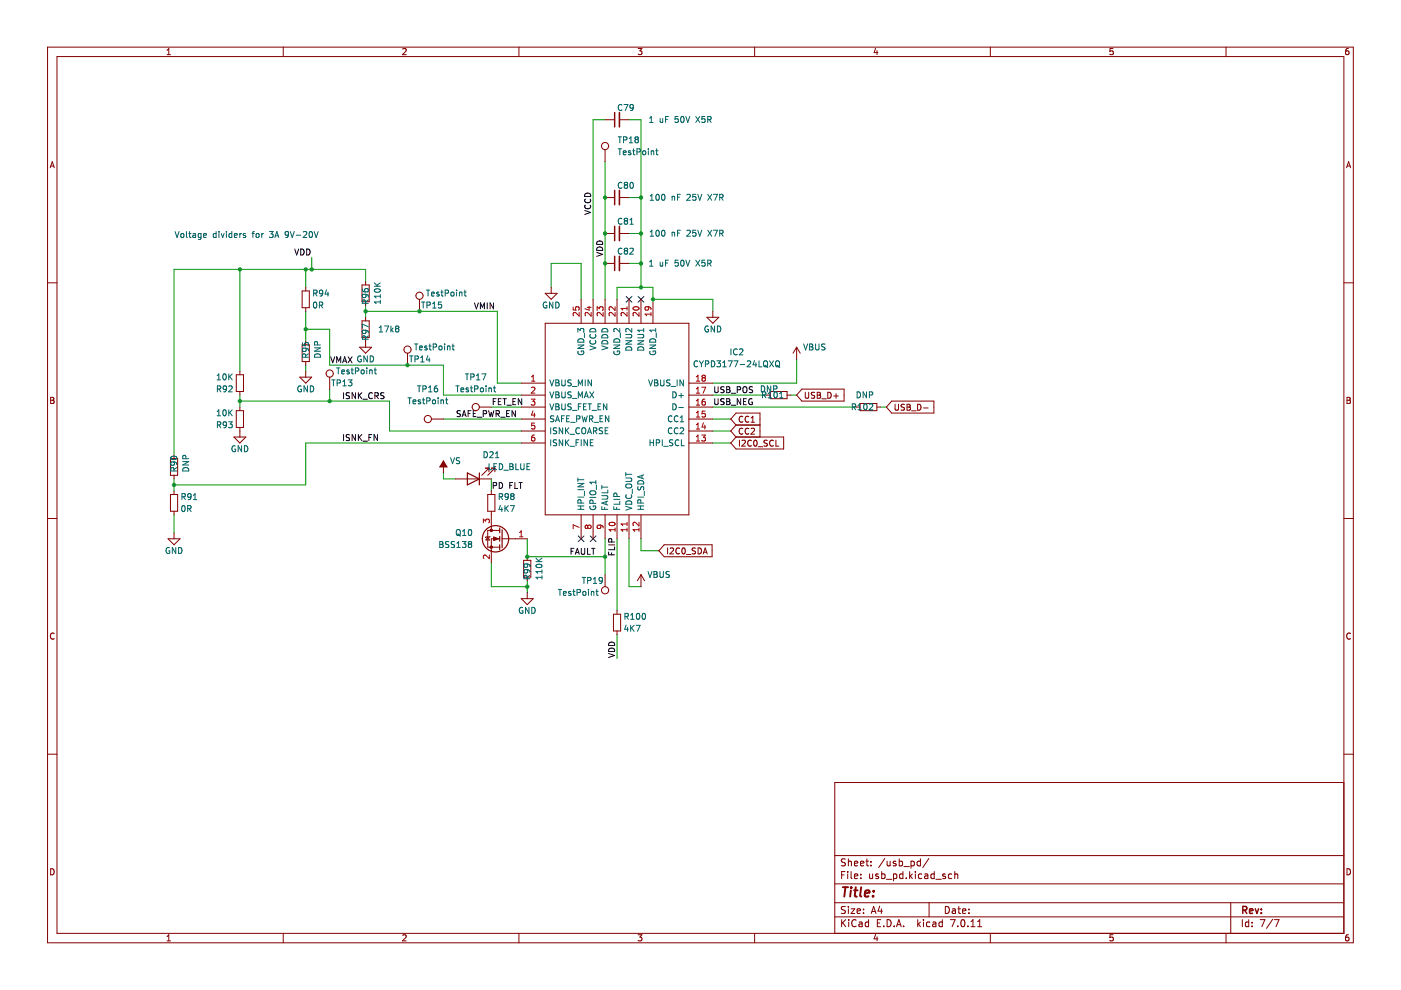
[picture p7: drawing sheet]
<svg xmlns="http://www.w3.org/2000/svg" width="297mm" height="210mm" viewBox="0 0 297 210" stroke-linecap="round" stroke-linejoin="round" font-family="sans-serif">
<g fill="none" stroke="#840000" stroke-width=".21">
<path d="M10.1 10h276.8v189.9h-276.8zM12.1 12h272.8v185.9h-272.8zM35.4 11.6h.8M35.4 10.7l.4-.4v1.3M60.1 10v2M85.4 10.4l.5-.1 .2 .4-.8 .9h.8M110 10v2M135.3 10.3h.8l-.4 .5 .3 .1v.6l-.1 .1-.6-.1M160 10v2M185.6 10.2l-.3 1h.8M185.9 10.7v.9M210 10v2"/>
<path d="M236 10.3h-.6l-.1 .6 .6-.1 .1 .7-.2 .1-.5-.1M259.9 10v2M285.9 10.3h-.4l-.2 .3v.7l.2 .3 .5-.1-.1-.7h-.4l-.2 .2M10.6 35.6l.5-1.3 .4 1.3M10.8 35.2h.6M128.3 31.7v2.6M128.3 25.4h2M131.3 25.4h2.1M285.5 35.6l.4-1.3 .5 1.3M285.6 35.2h.6M10.1 60h2M128.3 41.9h2"/>
<path d="M128.3 49.5h2M128.3 55.8h2M131.3 41.9h2.1M131.3 49.5h2.1M131.3 55.8h2.1M284.9 60h2M50.1 79.5h1.5v3.5h-1.5zM50.9 78.7v.8M63.6 80h2.5l-1.3 1.2zM64.1 61.7h1.5v3.5h-1.5zM64.1 73.1h1.5v3.6h-1.5zM64.8 60.9v.8"/>
<path d="M64.8 65.2v.8M64.8 72.3v.8M64.8 76.7v.7M64.8 78.7v1.3M115.6 68.5h30.5v40.7h-30.5zM115.6 62.2h2.5l-1.2 1.3zM116.9 60.9v1.3M123.2 63.5v5M125.7 63.5v5M128.3 63.5v5M130.8 63.5v5M133.4 63.5v5"/>
<path d="M135.9 63.5v5M138.4 63.5v5M149.9 67.3h2.5l-1.3 1.2zM151.1 66v1.3M168.9 73.6l-.8 1.3M168.9 73.6v2.6M168.9 73.6l.8 1.3M10.7 84.2h.5l.2 .3-.2 .4 .2 .1 .1 .3-.3 .2h-.5zM10.7 84.9h.5M36.1 97.2h1.6v3.6h-1.6zM36.9 96.5v.7M49.6 92.7h2.5l-1.2 1.2z"/>
<path d="M50.1 87.1h1.5v3.5h-1.5zM50.9 83v.8M50.9 86.3v.8M50.9 90.6v2.1M110.5 86.3h5.1M110.5 83.8h5.1M110.5 81.2h5.1M110.5 93.9h5.1M110.5 91.4h5.1M110.5 88.8h5.1M146.1 86.3h5M146.1 83.8h5"/>
<path d="M146.1 81.2h5M146.1 93.9h5M146.1 91.4h5M146.1 88.8h5M156.1 92.7h10v2.5h-10l-1.2-1.3zM156.1 90.1l-1.2 1.3 1.2 1.3M156.1 90.1l-1.2-1.3 1.2-1.2h5v5.1M156.1 90.1h5M156.8 93.3v1.3M157.3 93.4l.5-.1 .2 .4-.7 .9h.7M157.5 90.9a.56 .56 0 0 0-.8 .5 .56 .56 0 0 0 .8 .5M157.5 88.4a.56 .56 0 0 0-.8 .5 .56 .56 0 0 0 .8 .5"/>
<path d="M158.8 90.9a.56 .56 0 0 0-.8 .5 .56 .56 0 0 0 .8 .5M158.8 88.4a.56 .56 0 0 0-.8 .5 .56 .56 0 0 0 .8 .5M159.2 90.9l.5-.1 .3 .4-.8 .9h.8M159.2 89.5h.8M159.2 88.6l.4-.3v1.2M159.3 93.4a.56 .56 0 0 0-.8 .6 .56 .56 0 0 0 .8 .5M159.9 93.4l.2-.1a.68 .68 0 0 1 .4 .7 .68 .68 0 0 1-.4 .6l-.3-.5zM160.8 94.7h.9M162.6 83.8h.7M162.7 93.4h-.7v.4l.6 .3 .1 .3-.2 .2-.5-.1M163.3 83h3.6v1.5h-3.6zM164 93.4a.56 .56 0 0 0-.8 .6 .56 .56 0 0 0 .8 .5"/>
<path d="M164.5 93.3v1.3h.6M166.9 83.8h.7M170 82.5h9v2.5h-9l-1.1-1.2zM170.7 83.2v1l.3 .2h.3l.2-.2v-1M172.7 83.2l-.6 .1v.4l.5 .2 .1 .3-.2 .2h-.5M173.3 83.2h.4l.2 .2-.2 .4 .2 .1 .1 .3-.2 .2h-.5zM173.3 83.8h.4M174.2 84.6h1M175.5 83.2a.64 .64 0 0 1 .7 .6 .64 .64 0 0 1-.7 .6zM176.8 84h.9M177.3 83.5v.9M181.6 86.3h.8"/>
<path d="M182.4 85.5h3.5v1.6h-3.5zM185.9 86.3h.8M189.1 85h8.9v2.6h-8.9l-1.2-1.3zM189.8 85.7v1l.2 .3 .4-.1 .1-.2v-1M191.8 85.8h-.7v.4l.5 .2 .2 .3-.3 .3-.5-.1M192.3 85.7h.4l.3 .3-.3 .3 .3 .1v.3l-.2 .3h-.5zM192.3 86.3h.4M193.3 87.1h.9M194.5 85.7a.64 .64 0 0 1 .8 .6 .64 .64 0 0 1-.8 .7zM195.8 86.5h1M285.6 84.2h.4l.3 .3-.3 .4 .3 .1v.3l-.2 .2h-.5zM285.6 84.9h.4"/>
<path d="M10.1 109.9h2M35.6 114.2h2.6l-1.3 1.3zM36.1 104.8h1.6v3.6h-1.6zM36.9 100.8v.7M36.9 104.1v.7M36.9 108.4v.8M36.9 113v1.2M103.4 104.8h1.5v3.6h-1.5zM104.2 104.1v.7M104.2 108.4v.8M104.2 111.7v.8M105.9 114.2h-1.7v2.6"/>
<path d="M105.9 112.5h-2.5v3.5h2.5M106.5 114.2h2.7M111 118.8h1.5v3.6h-1.5zM111.8 118v.8M123.2 109.2v5M125.7 109.2v5M128.3 109.2v5M130.8 109.2v5M133.4 109.2v5M135.9 109.2v5M140.8 115.5h10.2v2.5h-10.2l-1.1-1.2zM141.5 116.2v1.2"/>
<path d="M142.1 116.3l.5-.1 .2 .3-.8 .9h.8M144.1 116.3a.56 .56 0 0 0-.8 .5 .56 .56 0 0 0 .8 .5M144.7 116.3l.2-.1a.68 .68 0 0 1 .4 .6 .68 .68 0 0 1-.4 .6l-.3-.4zM145.5 117.6h1M147.5 116.2l-.7 .1v.4l.5 .2 .2 .3-.3 .2h-.5M148 116.2a.64 .64 0 0 1 .7 .6 .64 .64 0 0 1-.7 .6zM149.1 117.4l.4-1.2 .4 1.2M149.2 117.1h.6M284.9 109.9h2M11.5 134.3a.58 .58 0 0 0-.8 .6 .58 .58 0 0 0 .8 .5M110.5 126.9h2.6l-1.3 1.3zM111.8 122.4v.7"/>
<path d="M111.8 125.7v1.2M128.3 121.9v2.5M130.1 130.2h1.5v3.6h-1.5zM130.8 129.5v.7M130.8 133.8v.7M135.9 121.9v2.5M135.9 121.9l-.8 1.2M135.9 121.9l.8 1.2M286.3 134.3a.58 .58 0 0 0-.8 .6 .58 .58 0 0 0 .8 .5M10.1 159.9h2M284.9 159.9h2M284.9 165.9h-107.9v32"/>
<path d="M10.7 184.2a.66 .66 0 0 1 .8 .6 .66 .66 0 0 1-.8 .7zM35.4 198.6l.4-.4v1.3M35.4 199.5h.8M60.1 197.9v2M85.4 198.3l.5-.1 .2 .4-.8 .9h.8M110 197.9v2M135.3 198.2h.8l-.4 .5 .3 .1v.6l-.1 .1-.6-.1M160 197.9v2M177 194.4h107.9M177 191.4h107.9M177 187.4h107.9M177 181.4h107.9"/>
<path d="M178.4 195v1.5M178.4 185.5h.5M178.7 195.6l.6 .9M179.2 184.8h-.8v1.5M179.2 192.3l-.5-.1-.3 .1v.5l.7 .2 .1 .4-.3 .3-.5-.1M179.2 182.2l-.5-.1-.3 .1v.5l.7 .2 .1 .4-.3 .3-.5-.1M179.3 195l-.9 .8M179.7 184.8v.1M179.7 185.3v1M179.9 182.1v1.5M179.9 192.2v.1M179.9 192.7v1"/>
<path d="M179.9 182.7l.2-.1 .3 .1 .1 .9M179.9 195v.1M179.9 195.5v1M180.4 192.7h.8l-.8 1h.8M180.4 184.8v1.3l.3 .2M181.2 185.8l.7-.2-.1-.2-.4-.1-.2 .2v.7h.6M181.2 183.1l.7-.2-.1-.2-.4-.1-.2 .2v.7h.6M181.5 195.1a.71 .71 0 0 0-1 .5 .71 .71 0 0 0 .7 .9l.3-.2M181.7 193.2l.7-.2v-.2l-.5-.1-.2 .2 .1 .7h.6M182.2 195.6h.5l.1 .9M182.4 183.1l.8-.2-.1-.2-.4-.1-.3 .2 .1 .7h.6M182.5 186.1v.2"/>
<path d="M182.5 185.4v.1M182.8 195.8l-.5 .1-.2 .2 .2 .4 .5-.1M183.1 193.5v.2M183.1 192.8v.1M183.6 182.6h.6M183.8 182.1v1.3l.4 .2M184.2 195.6l-.5-.1-.3 .3 .2 .6h.6M184.2 195v1.5M184.4 185.3v.9l.4 .1 .2-.2M184.7 183.4v.2M184.7 182.7v.1M184.7 193.7l.5-1.5 .5 1.5"/>
<path d="M184.9 193.3h.7M185 185.3v1M185.6 198.1l-.3 1h.8M185.9 198.6v.9M186 195.7h.5M186.2 185.4l-.3-.1-.2 .2v.2l.5 .2v.3h-.5M186.5 192.1l-.3 1.1h.9M186.7 195h-.7v1.5h.7M186.9 192.7v1M186.9 185.4l.5-.1 .3 .3-.2 .6h-.6M186.9 184.8v1.5M187.4 196.3v.2"/>
<path d="M187.6 182l-1.3 1.9M187.9 186.4h1.2M188.1 195a.76 .76 0 0 1 .8 .7 .76 .76 0 0 1-.8 .8zM188.1 182.6l.1 .9 .3 .1 .2-.2M188.7 182.6v1M189.4 185.4l.5-.1 .3 .3-.2 .6h-.6M189.4 185.3v1.5M189.6 196.3v.2M189.9 182.7l-.3-.1-.2 .2v.2l.5 .2v.3h-.5M190.1 196.5l.5-1.5 .5 1.5M190.2 196.1h.7M190.7 182.7l.4-.1 .3 .3-.2 .6h-.5"/>
<path d="M190.7 182.1v1.5M191.4 185.4l-.4-.1-.3 .3 .2 .6h.5M191.4 184.8v1.5M191.6 196.3v.2M191.7 183.7h1.1M192.2 186.1v.2M192.9 184.8v1.5M193 185.7l.4 .6M193.2 182.7l.4-.1 .3 .3-.2 .6h-.5M193.2 182.6v1.5M193.4 185.3l-.5 .6M194.1 184.8v.1"/>
<path d="M194.1 185.3v1M194.6 195v1.5M194.7 195.9l.5 .6M195.2 182.7l-.5-.1-.3 .3 .2 .6h.6M195.2 182.1v1.5M195.2 195.5l-.6 .6M195.4 185.4l-.4-.1-.3 .3 .2 .6h.5M195.8 195v.1M195.8 195.5v1M196.1 185.4h.5l.1 .9M196.7 185.6l-.5 .1-.2 .2 .2 .4 .5-.1M196.9 182l-1.3 1.9"/>
<path d="M197 191.4v3M197.1 195.6l-.4-.1-.3 .3 .2 .6h.5M197.8 195.6h.6v.9M198.1 185.4l-.5-.1-.2 .3 .1 .6h.6M198.1 184.8v1.5M198.4 186.4h1.2M198.4 195.8l-.5 .1-.2 .2 .2 .4 .5-.1M199.8 195.6l-.4-.1-.3 .3 .1 .6h.6M199.8 195v1.5M200.4 185.4l-.3-.1-.2 .2v.2l.5 .2v.3h-.5M200.4 192.2a.76 .76 0 0 1 .9 .7 .76 .76 0 0 1-.9 .8zM201.5 195h1l-.6 1.5"/>
<path d="M201.8 185.4l-.4-.1-.3 .3 .1 .6h.6M201.9 192.8h.6l.1 .9M202.4 185.4l.2-.1 .4 .1 .1 .9M202.4 184.8v1.5M202.6 193l-.5 .1-.2 .2 .2 .4 .5-.1M203.1 192.7h.5M203.1 196.3v.2M203.3 192.2v1.3l.3 .2M203.9 195.1l.2-.1a.8 .8 0 0 1 .5 .7 .8 .8 0 0 1-.5 .8l-.4-.6zM204.1 193.2l.7-.2-.1-.2-.4-.1-.2 .2v.7h.6M205.2 196.3v.2M205.4 193.5v.2"/>
<path d="M205.4 192.8v.1M205.9 196.5h.8M205.9 195.4l.4-.4v1.5M207.3 196.5h.8M207.3 195.4l.4-.4v1.5M210 197.9v2M236 198.2h-.6l-.1 .6 .6-.1 .1 .7-.2 .1-.5-.1M259.9 197.9v2M260.9 191.4v6.5M263.4 195v1.5M264.8 195.6l-.5-.1-.3 .3 .2 .6h.6M264.8 195v1.5"/>
<path d="M265.5 196.3v.2M265.5 195.6v.1M267.2 195h1l-.7 1.5M269.8 194.9l-1.3 1.9M270.2 195h1l-.7 1.5M285.6 184.2a.66 .66 0 0 1 .7 .6 .66 .66 0 0 1-.7 .7zM285.9 198.2l-.4 .1-.2 .2v.7l.2 .3 .5-.1-.1-.7h-.4l-.2 .2"/>
<circle cx="128.3" cy="31" r=".76"/>
<circle cx="128.3" cy="125.2" r=".76"/>
</g>
<path d="M130.3 23.9v3M130.3 40.4v3M130.3 48v3M130.3 54.3v3.1M263.5 193l.7-.1 .2-.2-.1-.4-.8-.1v1.5M263.9 193l.5 .7M264.9 193.2l.7-.2v-.3h-.5l-.2 .2 .1 .7h.6M266.1 192.7l.4 1 .4-1M267.4 193.5v.2M267.4 192.7v.2" fill="none" stroke="#840000" stroke-width=".3"/>
<path d="M178.7 188.1h1.1M179.3 188.1l-.3 2M180.4 188.8l-.2 1.3M180.5 188.1v.2M181.1 188.8h.7M181.4 188.1l-.2 1.7 .1 .2 .4 .1M182.6 188.1l-.2 1.7 .2 .3M183.4 189.4l.9-.2v-.3h-.8l-.2 .9 .3 .3 .6-.1M185.1 189.9v.2M185.2 188.9v.2" fill="none" stroke="#840000" stroke-width=".4"/>
<path d="M132.8 62.9l1.2 1.2M134 62.9l-1.2 1.2M135.3 62.9l1.2 1.2M136.5 62.9l-1.2 1.2M122.6 113.6l1.2 1.2M123.8 113.6l-1.2 1.2M125.1 113.6l1.3 1.2M126.4 113.6l-1.3 1.2" fill="none" stroke="#000084" stroke-width=".21"/>
<g fill="none" stroke="#009600" stroke-width=".21">
<path d="M128.3 34.3v29.2M128.3 25.4h-2.6v38.1M133.4 25.4h2.5v35.5M50.9 57.1v21.6M64.8 57.1v3.8M66.1 54.6v2.5M77.5 59.7v-2.6h-40.6v39.4M133.4 55.8h2.5M133.4 49.5h2.5M133.4 41.9h2.5M64.8 69.8h5.1v7.6h24.1v6.4h16.5M64.8 66v6.3"/>
<path d="M64.8 77.4v1.3M77.5 66h27.9v15.2h5.1M77.5 64.7v2.6M116.9 60.9v-5.1h6.3v7.7M130.8 63.5v-2.6h7.6v2.6h12.7v2.5M168.9 76.2v5h-17.8M50.9 85h31.7v6.4h27.9M50.9 83.8v2.5M69.9 82.5v2.5M94 88.8h16.5M104.2 86.3h6.3M110.5 93.9h-45.7v8.9h-27.9"/>
<path d="M151.1 83.8h11.5M151.1 86.3h30.5M151.1 93.9h3.8M151.1 91.4h3.8M151.1 88.8h3.8M167.6 83.8h1.3M186.7 86.3h1.2M36.9 101.5v2.6M36.9 109.2v3.8M94 100.3v1.2h2.6M104.2 101.5v2.6M104.2 119.3v5.1h7.6"/>
<path d="M111.8 114.2v3.8h16.5M128.3 114.2v7.7M130.8 114.2v15.3M133.4 114.2v10.2h2.5M135.9 114.2v2.6h3.8M111.8 123.1v2.6M130.8 134.5v5.1"/>
</g>
<g fill="none" stroke="#0000c2" stroke-width=".21">
<path d="M37.1 49.1l.4 1.3 .5-1.3M38.4 49.6l.4-.1 .2 .3v.3l-.2 .3-.5-.3zM39.5 49.1v1.1l.2 .2M40 49.5h.5M40.2 49.1v1.1l.3 .2M40.9 49.6h.5l.1 .8M41.5 49.8l-.6 .3 .1 .3 .5-.1M42.6 49.6l-.3-.1-.3 .3 .1 .5h.5M42.6 49.5v1l-.2 .3-.3-.1M43.2 49.9l.6-.1-.1-.2-.4-.1-.1 .2v.6h.5M45.8 49.6l-.3-.1-.3 .3 .1 .5h.5M45.8 49.1v1.3"/>
<path d="M46.4 49.1v.1M46.4 49.5v.9M46.9 49.5l.3 .9 .3-.9M48 49.1v.1M48 49.5v.9M49.1 49.6l-.3-.1-.3 .3 .2 .5h.4M49.1 49.1v1.3M49.7 49.9l.6-.1-.1-.2-.3-.1-.2 .2 .1 .6h.4M50.8 49.5v.9M51.2 49.5l-.4 .3M52 49.6l-.3-.1-.1 .2v.2l.4 .1v.3h-.4M53.4 49.5h.5"/>
<path d="M53.9 49.1l-.3 .2v1.1M54.3 49.6l.2-.1 .4 .1-.1 .7-.5-.1zM55.5 49.5v.9M55.9 49.5l-.4 .3M57.1 49.1h.8l-.4 .5 .3 .1v.5l-.1 .2-.6-.2M58.3 50.4l.4-1.3 .4 1.3M58.4 50h.6M61.2 49.6l-.3 .3-.3-.1-.1-.6 .4-.1 .3 .2-.1 .8-.2 .2-.3 .1M61.5 49.1l.5 1.3 .4-1.3M62.8 49.9h1M64.3 49.2l.5-.1 .2 .4-.7 .9h.7M65.6 49.2l.2-.1a.68 .68 0 0 1 .5 .6 .68 .68 0 0 1-.5 .7l-.3-.5z"/>
<path d="M66.6 49.1l.4 1.3 .5-1.3"/>
</g>
<g fill="none" stroke="#0f0f0f" stroke-width=".21">
<path d="M62.5 52.8l.4 1.3 .4-1.3M63.8 52.8a.64 .64 0 0 1 .7 .6 .64 .64 0 0 1-.7 .7zM65 52.8a.64 .64 0 0 1 .8 .6 .64 .64 0 0 1-.8 .7zM124 44.6l1.2 .5-1.2 .4M124 41.2a.68 .68 0 0 1 .8-.2 .68 .68 0 0 1 .4 .7h-1.2zM124.1 43.5a.56 .56 0 0 0 .5 .8 .56 .56 0 0 0 .5-.8M124.1 42.2a.56 .56 0 0 0 .5 .8 .56 .56 0 0 0 .5-.8M126.5 53.5l1.3 .4-1.3 .5M126.6 52.6a.68 .68 0 0 1 .7-.2 .68 .68 0 0 1 .5 .7h-1.3zM126.6 51.3a.68 .68 0 0 1 .7-.2 .68 .68 0 0 1 .5 .7h-1.3zM70.1 75.6l.4 1.3 .5-1.3M71.4 76.9v-1.3l.4 1 .4-1v1.3"/>
<path d="M72.7 76.9l.4-1.3 .4 1.3M72.8 76.6h.6M73.8 75.6l.9 1.3M74.7 75.6l-.9 1.3M100.6 64.2l.4 1.3 .4-1.3M101.9 65.5v-1.3l.4 .9 .4-.9v1.3M103.3 64.2v1.3M104.6 64.2v1.3l-.7-1.3v1.3M72.8 83.3v1.2M72.8 92.1v1.3M74.1 83.3l-.7 .1v.3l.6 .3 .1 .3-.2 .2h-.5M74.1 92.2l-.7 .1v.3l.6 .3 .1 .3-.2 .2h-.5"/>
<path d="M75.4 83.3v1.2l-.7-1.2v1.2M75.4 92.1v1.3l-.7-1.3v1.3M76 83.3v1.2M76 92.1v1.3M76.2 92.7l.5 .7M76.2 83.8l.5 .7M76.7 92.1l-.7 .8M76.7 83.3l-.7 .7M76.9 93.5h1M76.9 84.7h1M78.2 92.7h.4M78.8 92.1h-.6v1.3"/>
<path d="M78.9 83.4a.56 .56 0 0 0-.7 .5 .56 .56 0 0 0 .7 .5M79.5 83.9h.6l.1-.5-.7-.1v1.2M79.8 83.9l.4 .6M80 92.1v1.3l-.7-1.3v1.3M81.4 83.3l-.6 .1v.3l.5 .3 .1 .3-.2 .2h-.5M97.6 87.1l-.6 .1v.4l.5 .2 .1 .3-.2 .2h-.5M98 88.3l.4-1.2 .4 1.2M98.1 88h.6M99.3 87.7h.4M99.9 87.1h-.6v1.2M100.3 87.7h.5M100.9 87.1h-.6v1.2h.6"/>
<path d="M101.2 88.5h1M102.5 87.7h.6v-.5l-.6-.1v1.2M103.6 87.1l.3 1.2 .2-.9 .3 .9 .3-1.2M104.6 85.1h.4M105.2 87.7h.6v-.5l-.6-.1v1.2M105.2 84.5h-.6v1.3M105.5 87.7l.4 .6M105.7 85.1h.4M106.1 88.5h1M106.3 84.5h-.6v1.3h.6M106.6 84.5h.8M107 84.5v1.3"/>
<path d="M107.4 87.7h.4M107.5 85.9h.9M108 87.1h-.6v1.2h.6M108.7 85.1h.5M109.3 87.1v1.2l-.7-1.2v1.2M109.3 84.5h-.6v1.3h.6M110.6 84.5v1.3l-.7-1.3v1.3M151.5 82v1l.3 .3 .3-.1 .2-.2v-1M151.5 84.5v1.1l.3 .2 .3-.1 .2-.1v-1.1M153.5 82.1h-.6v.4l.5 .2 .1 .3-.2 .3-.5-.1M153.5 84.6l-.6 .1v.3l.5 .3 .1 .3-.2 .2-.5-.1M154.1 82h.4l.2 .2-.2 .4 .2 .1 .1 .3-.2 .3h-.5z"/>
<path d="M154.1 84.5h.4l.2 .3-.2 .3 .2 .2 .1 .3-.2 .2h-.5zM154.1 82.6h.4M154.1 85.1h.4M155 83.4h1M155 85.9h1M156.3 82.7l.6-.1 .1-.5-.7-.1v1.3M157 84.5v1.3l-.7-1.3v1.3M157.6 85.1h.5M157.7 82.1l.1-.1a.43 .43 0 0 1 .6 .4v.4a.42 .42 0 0 1-.5 .5 .42 .42 0 0 1-.4-.5zM158.2 84.5h-.6v1.3h.6M159.5 84.6a.58 .58 0 0 0-.8 .6 .58 .58 0 0 0 .8 .5v-.4h-.2M159.6 82.1h-.7v.4l.6 .2 .1 .3-.3 .3-.5-.1"/>
<path d="M104.6 103l.6-.1v-.5l-.6-.1v1.3M105.8 102.3a.64 .64 0 0 1 .8 .6 .64 .64 0 0 1-.8 .7zM108.1 102.9h.4M108.7 102.3h-.6v1.3M109.2 102.3v1.3h.6M110 102.3h.7M110.4 102.3v1.3M121.1 116.9h.4M121.7 116.3h-.6v1.2M122 117.5l.4-1.2 .4 1.2M122.1 117.2h.6M123.2 116.3v1l.3 .2h.4l.1-.2v-1"/>
<path d="M124.6 116.3v1.2h.6M125.4 116.3h.7M125.8 116.3v1.2M129 117v.6h1.3M129 115.5h1.3M129.6 117.2v.4M129.7 114.9l-.1-.6h-.4l-.2 .6h1.3M130.3 115.9v.7h-1.3M129 138.6l1.3 .4-1.3 .4M129.1 136.4a.68 .68 0 0 1 .8-.2 .68 .68 0 0 1 .4 .7h-1.3zM129.1 137.6a.68 .68 0 0 1 .8-.2 .68 .68 0 0 1 .4 .7h-1.3z"/>
</g>
<g fill="none" stroke="#006464" stroke-width=".21">
<path d="M131.1 29h.7M131.1 31.5h.7M131.4 29v1.3M131.4 31.5v1.3M131.9 38.8a.56 .56 0 0 0-.8 .5 .56 .56 0 0 0 .8 .5M131.9 22.3a.56 .56 0 0 0-.8 .5 .56 .56 0 0 0 .8 .5M132.1 32.4l.6-.1v-.3h-.4l-.2 .2 .1 .6h.5M132.2 29.7l.6-.1 .1-.5-.7-.1v1.3M132.3 22.2h.8l-.5 1.2M132.6 39.2l-.3 .2 .1 .4 .2 .1h.3l.2-.2v-.3l-.3-.2M132.6 39.2l-.3-.2 .3-.3h.2l.3 .2-.3 .3M132.6 39.2h.2"/>
<path d="M133.4 30.3h.7M133.4 29.4l.4-.4v1.3M133.7 38.8l.2-.1a.68 .68 0 0 1 .4 .6 .68 .68 0 0 1-.4 .6l-.3-.5zM133.7 32h-.3l-.2 .2 .1 .1 .4 .2v.3h-.5M134.1 32h.5M134.3 22.7l-.3 .2h-.3l-.1-.6 .4-.1 .3 .2-.1 .7-.2 .3h-.3M134.3 31.5v1.1l.3 .2M134.9 29.6l-.3 .2 .1 .4 .2 .1 .3-.1 .1-.2v-.2l-.2-.2M134.9 29.6l-.3-.3 .3-.3h.2l.2 .3-.2 .3M134.9 29.6h.2M135 32.2h.6l.1-.5-.7-.2v1.3M136.4 32h.3l.2 .2v.4l-.2 .2-.4-.2z"/>
<path d="M137.5 31.5v.2M137.5 32v.8M137.7 25.1l.4-.4v1.3M137.7 26h.7M138.1 32v.8M138.1 32.1l.5-.1v.8M139 32h.5M139.2 31.5v1.1l.3 .2M140 25.1v.8l.5-.1M140.5 25.1v.9M141.1 25.3h.4M141.7 24.7h-.6v1.3"/>
<path d="M143.8 24.7h-.6l-.1 .6 .6-.1 .1 .6-.2 .2-.5-.2M144.4 24.8l.2-.1a.68 .68 0 0 1 .5 .6 .68 .68 0 0 1-.5 .7l-.3-.5zM145.4 24.7l.4 1.3 .4-1.3M147.5 24.7l.9 1.3M148.4 24.7l-.9 1.3M149.5 24.7h-.7v.6l.6-.1 .1 .6-.2 .2-.5-.2M150.1 25.4l.6-.1v-.5l-.6-.1v1.3M150.4 25.4l.4 .6M131.9 46.4a.56 .56 0 0 0-.8 .5 .56 .56 0 0 0 .8 .5M131.9 52.7a.56 .56 0 0 0-.8 .6 .56 .56 0 0 0 .8 .5M132.6 53.2l-.3 .2 .1 .4 .2 .1 .3-.1 .2-.2v-.2l-.3-.2M132.6 46.8l-.3-.2 .3-.3h.2l.3 .2-.3 .3"/>
<path d="M132.6 46.8l-.3 .3 .1 .3 .2 .1h.3l.2-.2v-.2l-.3-.3M132.6 53.2l-.3-.3 .3-.3h.2l.3 .3-.3 .3M132.6 46.8h.2M132.6 53.2h.2M133.6 52.7l.4-.1 .3 .4-.8 .9h.8M133.6 47.5h.7M133.6 46.6l.3-.3v1.2M137.7 55.5l.4-.3v1.2M137.7 56.4h.7M137.8 41.6l.4-.4v1.3M137.8 42.5h.8M137.8 49.2l.4-.4v1.3"/>
<path d="M137.8 50.1h.8M139.2 48.9l.2-.1a.68 .68 0 0 1 .4 .6 .68 .68 0 0 1-.4 .7l-.3-.5zM139.2 41.3l.2-.1a.68 .68 0 0 1 .4 .6 .68 .68 0 0 1-.4 .7l-.3-.5zM140 55.6v.8l.5-.1M140.4 48.9l.2-.1a.68 .68 0 0 1 .4 .6 .68 .68 0 0 1-.4 .7l-.3-.5zM140.4 41.3l.2-.1a.68 .68 0 0 1 .4 .6 .68 .68 0 0 1-.4 .7 .84 .84 0 0 1-.2-1.2zM140.5 55.6v.8M141.1 55.8h.4M141.7 55.2h-.6v1.2M142.5 41.6v.9M142.5 49.2v.9M142.5 41.7h.5v.8"/>
<path d="M142.5 49.4l.5-.1v.8M143.6 41.8h.5M143.6 49.4h.5M143.8 55.2h-.6l-.1 .6 .6-.1 .1 .6-.2 .1-.5-.1M144.3 41.2h-.7v1.3M144.3 48.8h-.7v1.3M144.4 55.3l.2-.1a.68 .68 0 0 1 .5 .6 .68 .68 0 0 1-.5 .6l-.3-.5zM145.4 55.2l.4 1.2 .4-1.2M145.6 41.3l.5-.1 .3 .4-.8 .9h.8M145.6 48.9l.5-.1 .3 .4-.8 .9h.8M147.5 48.8h-.6v.6h.6v.6l-.2 .1-.4-.1M147.5 41.2h-.6v.6l.6-.1v.6l-.2 .2-.4-.2"/>
<path d="M147.5 55.2l.9 1.2M147.9 41.2l.5 1.3 .4-1.3M147.9 48.8l.5 1.3 .4-1.3M148.4 55.2l-.9 1.2M149.5 55.2h-.7v.6l.6-.1 .1 .6-.2 .1-.5-.1M150.1 55.8h.6v-.5l-.6-.1v1.2M150.1 41.2l.8 1.3M150.1 48.8l.8 1.3M150.4 55.8l.4 .6M150.9 41.2l-.8 1.3M150.9 48.8l-.8 1.3M151.3 41.2h.8l-.5 1.3"/>
<path d="M151.3 48.8h.8l-.5 1.3M152.6 41.9l.6-.1 .1-.5-.7-.1v1.3M152.6 49.5l.6-.1 .1-.5-.7-.1v1.3M152.9 41.9l.4 .6M152.9 49.5l.4 .6M46 79.6l.4-.3v1.2M47.4 79.4l.1-.1a.68 .68 0 0 1 .5 .6 .68 .68 0 0 1-.5 .6l-.3-.4zM48.5 79.3v1.2M48.7 79.8l.5 .7M49.2 79.3l-.7 .7M64.1 72.7v.6h.6v-.6h.6l.1 .1-.1 .5M64.7 73.8l.2 .3v.3l-.6 .1-.2-.4 .3-.3 .7 .1 .2 .2 .1 .3"/>
<path d="M64.8 75.7l-.1-.6h-.4l-.2 .6h1.3M65.4 75l-.6 .4M66.5 62.2l.6-.1 .1-.5-.7-.1v1.3M66.6 64.2l.1-.2a.68 .68 0 0 1 .5 .7 .68 .68 0 0 1-.5 .6l-.3-.5zM66.7 73.7h1.2l-1.2 .8h1.2M66.7 75.3a.68 .68 0 0 1 .8-.2 .68 .68 0 0 1 .4 .6h-1.2zM66.8 62.2l.4 .6M67.3 73.1v-.6h-.5l-.1 .6h1.2M67.7 64.7l.6-.1 .1-.4-.7-.2v1.3M68 64.7l.4 .6M68.4 62l-.2 .3-.4-.1v-.6l.4-.1 .2 .2v.8l-.2 .2-.4 .1M69.2 61.4l-.3 1h.8"/>
<path d="M69.5 61.9v.9M115.9 64.1a.58 .58 0 0 0-.7 .6 .58 .58 0 0 0 .8 .5v-.4h-.3M117.2 64v1.3l-.7-1.3v1.3M117.8 64a.64 .64 0 0 1 .8 .7 .64 .64 0 0 1-.8 .6zM122.5 73.2h1.3l-1.3 .7h1.3M122.5 70.4v-.8l.5 .5 .1-.4h.6l.1 .2-.1 .5M122.6 74.5a.58 .58 0 0 0 .6 .7 .58 .58 0 0 0 .5-.8h-.5v.3M122.6 72.1a.68 .68 0 0 1 .8-.2 .68 .68 0 0 1 .4 .6h-1.3zM123.9 70.6v1M125.1 73.3l1.2 .5-1.2 .4M125.1 69.9a.68 .68 0 0 1 .8-.2 .68 .68 0 0 1 .4 .7h-1.2zM125.2 72.2a.56 .56 0 0 0 .5 .8 .56 .56 0 0 0 .5-.8"/>
<path d="M125.2 70.9a.56 .56 0 0 0 .5 .8 .56 .56 0 0 0 .5-.8M127.6 73.3l1.3 .5-1.3 .4M127.7 72.4a.68 .68 0 0 1 .7-.2 .68 .68 0 0 1 .5 .7h-1.3zM127.7 71.2a.68 .68 0 0 1 .7-.3 .68 .68 0 0 1 .5 .7h-1.3zM127.7 69.9a.68 .68 0 0 1 .7-.2 .68 .68 0 0 1 .5 .7h-1.3zM130.1 73.2h1.3l-1.3 .7h1.3M130.2 74.5a.58 .58 0 0 0 .6 .7 .58 .58 0 0 0 .5-.8h-.4v.3M130.3 71.9a.66 .66 0 0 1 .8 0 .66 .66 0 0 1 .3 .6h-1.3zM131.4 69.6v.8l-.9-.8-.4 .3 .2 .5M131.5 70.6v1M132.7 70.9h1l.2 .3v.3l-.2 .1h-1M132.7 72.2h1.2l-1.2 .8h1.2"/>
<path d="M132.7 73.8a.68 .68 0 0 1 .8-.3 .68 .68 0 0 1 .4 .7h-1.2zM133.9 69.6v.8l-.9-.8-.3 .3 .1 .5M135.2 70.9h1l.3 .3-.1 .3-.2 .1h-1M135.2 72.2h1.3l-1.3 .8h1.3M135.3 73.8a.68 .68 0 0 1 .8-.3 .68 .68 0 0 1 .4 .7h-1.3zM136.5 69.6v.8M136.5 70h-1.3l.4 .4M137.7 73.2h1.3l-1.3 .7h1.3M137.8 74.5a.58 .58 0 0 0 .6 .7 .58 .58 0 0 0 .5-.8h-.4v.3M137.8 72.1a.68 .68 0 0 1 .8-.2 .68 .68 0 0 1 .4 .6h-1.3zM139 69.6v.8M139 70h-1.3l.4 .4"/>
<path d="M139.1 70.6v1M147.9 76.6a.56 .56 0 0 0-.8 .5 .56 .56 0 0 0 .8 .6M148.3 76.5l.4 .7M148.7 77.2v.6M149.1 76.5l-.4 .7M149.6 77.2l.6-.1v-.5l-.6-.1v1.3M150.2 69.2a.58 .58 0 0 0-.8 .6 .58 .58 0 0 0 .8 .5v-.5h-.2M150.8 76.5a.64 .64 0 0 1 .8 .6 .64 .64 0 0 1-.8 .7zM151.5 69.1v1.3l-.7-1.3v1.3M152 76.5h.8l-.5 .5 .4 .1v.6l-.2 .1-.5-.1M152.1 69.1a.64 .64 0 0 1 .7 .7 .64 .64 0 0 1-.7 .6zM153.2 77.8h.8"/>
<path d="M153.2 76.9l.4-.4v1.3M154.4 76.5h.8l-.5 1.3M155 74v1.2M155.6 76.5h.9l-.6 1.3M156.3 74.1a.56 .56 0 0 0-.8 .5 .56 .56 0 0 0 .8 .5M156.8 74.1l.5-.1 .2 .3-.8 .9h.8M156.9 77.3h1M158.4 76.6l.5-.1 .3 .4-.8 .9h.8M160 76.4l-.3 1h.7M160.3 76.9v.9M160.9 76.5v1.3h.6M162.1 76.6l.1-.1a.43 .43 0 0 1 .5 .4v.5a.42 .42 0 0 1-.4 .4 .42 .42 0 0 1-.4-.4z"/>
<path d="M162.1 77.5l.7 .4M163.2 76.5l.8 1.3M164 76.5l-.8 1.3M164.5 76.7l.2-.2a.43 .43 0 0 1 .6 .4v.5a.42 .42 0 0 1-.4 .4 .42 .42 0 0 1-.5-.4zM164.7 77.5l.6 .4M170.4 72.9l.4 1.3 .4-1.3M171.7 72.9h.4l.2 .3-.2 .3 .2 .2 .1 .3-.3 .2h-.4zM171.7 73.5h.4M172.9 72.9v1.1l.3 .2 .3-.1 .1-.1v-1.1M174.9 73h-.6v.4l.5 .3 .1 .3-.2 .2-.5-.1M36.3 96.9a.75 .75 0 0 1 1.2 .2 .72 .72 0 0 1-1.3-.1zM36.8 97.9l.2 .3-.1 .3-.6 .1-.1-.4 .2-.3 .8 .1 .2 .2 .1 .3"/>
<path d="M36.9 99.9l-.1-.6-.5-.1-.1 .7h1.3M37.5 99.1l-.6 .5M38.7 97.9h1.3l-1.3 .7h1.3M38.8 99.4a.68 .68 0 0 1 .8-.2 .68 .68 0 0 1 .4 .7h-1.3zM39.4 97.3v-.6l-.5-.1-.2 .7h1.3M46 88.2h.8M46 87.3l.4-.4v1.3M46 80.5h.8M46.1 82.5l.6-.1 .1-.5-.7-.1v1.3M46.1 90.1l.6-.1 .1-.5-.7-.1v1.3M46.4 90.1l.4 .6M46.4 82.5l.4 .6"/>
<path d="M47.4 87l.1-.1a.68 .68 0 0 1 .5 .6 .68 .68 0 0 1-.5 .7l-.3-.5zM48 90l-.2 .2h-.4v-.7l.4-.1 .2 .3v.7l-.2 .2-.4 .1M48 82.4l-.2 .2-.4-.1v-.6l.4-.1 .2 .3v.7l-.2 .2-.4 .1M48.5 89.4h.7l-.4 .5 .4 .1v.6l-.2 .1-.5-.1M48.5 86.9v1.3M48.5 81.9l.5-.1 .2 .4-.7 .9h.7M48.7 87.4l.5 .8M49.2 86.9l-.7 .7M49.9 94.6a.58 .58 0 0 0-.7 .6 .58 .58 0 0 0 .8 .5v-.5h-.3M51.2 94.5v1.3l-.7-1.3v1.3M51.8 94.5a.64 .64 0 0 1 .8 .6 .64 .64 0 0 1-.8 .7zM63.9 81.9a.58 .58 0 0 0-.8 .6 .58 .58 0 0 0 .8 .5v-.5h-.2"/>
<path d="M65.2 81.8v1.3l-.7-1.3v1.3M65.8 81.8a.64 .64 0 0 1 .7 .6 .64 .64 0 0 1-.7 .7zM116.6 80.5l.4 1.3 .4-1.3M116.6 83.1l.4 1.3 .4-1.3M116.6 85.6l.4 1.3 .4-1.3M116.8 90.7v1.3M116.8 93.2v1.3M117.4 88.2l-.6 .1v.3l.5 .3 .1 .3-.2 .2h-.5M117.8 89.4l.4-1.2 .4 1.2M117.8 85.6h.5l.2 .3-.2 .3 .2 .1 .1 .3-.3 .3h-.5zM117.8 80.5h.5l.2 .3-.2 .3 .2 .2 .1 .3-.3 .2h-.5zM117.8 83.1h.5l.2 .2-.2 .4 .2 .1 .1 .3-.3 .3h-.5z"/>
<path d="M117.8 81.1h.5M117.8 83.7h.5M117.8 86.2h.5M117.9 89.1h.6M118 90.8h-.6v.4l.5 .2 .1 .3-.2 .3-.5-.1M118 93.3l-.6 .1v.3l.5 .3 .1 .3-.2 .2-.5-.1M119.1 88.8h.4M119.1 85.6v1l.3 .3 .3-.1 .1-.2v-1M119.1 80.5v1.1l.3 .2h.3l.1-.2v-1.1M119.1 83.1v1l.3 .3 .3-.1 .1-.2v-1M119.3 90.7v1.3l-.7-1.3v1.3M119.3 93.2v1.3l-.7-1.3v1.3"/>
<path d="M119.7 88.2h-.6v1.2M119.9 90.7v1.3M119.9 93.2v1.3M120.1 91.2l.5 .8M120.1 93.8l.5 .7M120.1 88.8h.5M120.6 90.7l-.7 .7M120.6 93.2l-.7 .8M120.7 88.2h-.6v1.2h.6M120.9 94.6h.9M120.9 92.1h.9M121 89.5h1"/>
<path d="M121.1 85.7h-.7v.4l.6 .2 .1 .3-.2 .3-.5-.1M121.1 80.6l-.7 .1v.3l.6 .3 .1 .3-.2 .2h-.5M121.1 83.1l-.7 .1v.4l.6 .2 .1 .3-.2 .3-.5-.1M121.4 81.9h.9M121.4 84.5h.9M121.4 87h.9M122.1 93.8h.5M122.3 88.8h.6v-.5l-.6-.1v1.2M122.6 81.8v-1.3l.4 1 .5-1v1.3M122.6 84.4v-1.3l.4 .9 .5-.9v1.3M122.6 86.2h.4M122.7 93.2h-.6v1.3"/>
<path d="M122.9 90.8a.56 .56 0 0 0-.8 .5 .56 .56 0 0 0 .8 .5M123.2 85.6h-.6v1.3M123.2 93.2v1.3M123.4 90.9l.2-.2a.43 .43 0 0 1 .6 .4v.4a.42 .42 0 0 1-.4 .5 .42 .42 0 0 1-.5-.5zM123.4 88.2l.3 1.2 .2-.9 .3 .9 .3-1.2M123.7 86.2h.4M123.9 84.4l.4-1.3 .4 1.3M124 84h.6M124.1 80.5v1.3M124.3 85.6h-.6v1.3h.6M124.6 92l.4-1.3 .4 1.3M124.6 93.2v1.3l-.8-1.3v1.3"/>
<path d="M124.7 85.6h.7M124.7 91.6h.6M125 88.8h.6v-.5l-.6-.1v1.2M125 83.1l.9 1.3M125 85.6v1.3M125.2 93.8h.4M125.3 88.8l.4 .6M125.4 80.5v1.3l-.7-1.3v1.3M125.5 87h1M125.8 93.2h-.6v1.3h.6M125.8 91.4l.6-.1 .1-.5-.7-.1v1.3M125.9 83.1l-.9 1.3"/>
<path d="M125.9 89.5h1M126.1 91.4l.4 .6M126.8 86.2h.4M127.2 88.8h.4M127.4 85.6h-.6v1.3h.6M127.8 90.8h-.7v.4l.5 .2 .2 .3-.3 .3-.5-.1M127.8 88.2h-.6v1.2h.6M128.3 91.3h.4M128.7 85.6v1.3l-.8-1.3v1.3M128.9 90.7h-.6v1.3h.6M129.1 88.2v1.2l-.7-1.2v1.2M137.5 80.5l.4 1.3 .5-1.3"/>
<path d="M137.8 93.2v1.3M137.8 93.8h.7M138.5 93.2v1.3M138.8 80.5h.4l.3 .3-.3 .3 .3 .2v.3l-.2 .2h-.5zM138.8 81.1h.4M139.1 93.9l.7-.1v-.4l-.7-.2v1.3M140.1 80.5v1.1l.2 .2h.4l.1-.2v-1.1M140.4 93.2v1.3M140.7 94.6h1M142.1 80.6l-.7 .1v.3l.5 .3 .2 .3-.3 .2h-.5M142.3 81.9h1M142.5 88.3a.56 .56 0 0 0-.8 .5 .56 .56 0 0 0 .8 .5"/>
<path d="M142.5 90.8a.56 .56 0 0 0-.8 .5 .56 .56 0 0 0 .8 .5M142.7 85.6a.64 .64 0 0 1 .7 .7 .64 .64 0 0 1-.7 .6zM142.7 83.1a.64 .64 0 0 1 .7 .6 .64 .64 0 0 1-.7 .7zM142.7 93.3l-.7 .1v.3l.5 .3 .2 .3-.3 .2-.5-.1M143.6 80.5v1.3M143.7 88.3a.56 .56 0 0 0-.7 .5 .56 .56 0 0 0 .7 .5M143.7 90.8a.56 .56 0 0 0-.7 .5 .56 .56 0 0 0 .7 .5M143.9 93.4a.56 .56 0 0 0-.8 .5 .56 .56 0 0 0 .8 .5M143.9 86.4h1M143.9 83.9h1M144.2 89.4h.8M144.2 90.8l.5-.1 .3 .4-.8 .9h.8"/>
<path d="M144.2 88.5l.4-.3v1.2M144.4 83.4v1M144.5 93.2v1.3h.6M144.9 80.5v1.3l-.7-1.3v1.3M161.7 83.1v1.3M161.7 83.1a.66 .66 0 0 0 .4-.8 .66 .66 0 0 0-.7-.5v1.3h.7l.3 .2-.1 .4h-.6M162 83.7l.4 .7M162.9 84.4h.7M162.9 83.4l.3-.3v1.3M163.4 81.8v1.3l-.7-1.3v1.3M164 82.5l.6-.1 .1-.5-.7-.1v1.3M164.2 83.2l.2-.1a.68 .68 0 0 1 .4 .6 .68 .68 0 0 1-.4 .7l-.3-.5z"/>
<path d="M165.3 84.4h.7M165.3 83.4l.3-.3v1.3M180.7 86.3l.6-.1 .1-.5-.7-.1v1.3M181 86.3l.4 .6M181.7 83.1a.64 .64 0 0 1 .8 .6 .64 .64 0 0 1-.8 .7zM181.9 86.9h.7M181.9 86l.4-.4v1.3M183.2 85.7l.2-.1a.68 .68 0 0 1 .5 .7 .68 .68 0 0 1-.5 .6l-.3-.5zM183.7 83.1v1.3l-.7-1.3v1.3M184.3 83.7h.6l.1-.5-.7-.1v1.3M184.3 85.7l.5-.1 .3 .4-.8 .9h.8M35.9 116.1a.58 .58 0 0 0-.7 .6 .58 .58 0 0 0 .8 .5v-.4h-.3"/>
<path d="M37.3 116.1v1.3l-.8-1.3v1.3M37.9 116.1a.64 .64 0 0 1 .7 .6 .64 .64 0 0 1-.7 .7zM38.6 105.3h.6v-.5l-.6-.1v1.2M38.6 107.3l.2-.1a.68 .68 0 0 1 .5 .6 .68 .68 0 0 1-.5 .7l-.3-.5zM38.9 105.3l.4 .6M39.8 107.9l.6-.1 .1-.5-.7-.1v1.3M40.1 107.9l.4 .6M40.5 105.2l-.2 .2h-.4l-.1-.6 .5-.1 .2 .2v.7l-.2 .3h-.4M41 105.9h.7M41 105l.4-.3v1.2M105.9 105.3h.6v-.5l-.6-.1v1.2M106.1 107.1l-.3 .9h.8"/>
<path d="M106.2 105.3l.4 .6M106.4 107.6v.9M107.1 107.2v1.3M107.2 107.7l.6 .8M107.8 107.2l-.7 .7M107.8 105.2l-.3 .2h-.3l-.1-.6 .4-.1 .3 .2-.1 .7-.2 .3h-.3M108.2 107.2h.9l-.6 1.3M108.5 105.2l-.2-.2 .2-.3h.3l.2 .2-.2 .3M108.5 105.2l-.2 .2v.4l.2 .1h.4l.1-.2v-.3l-.2-.2M108.5 105.2h.3M111.6 119.6l.3 .2-.1 .4h-.6l-.1-.4 .2-.2h.8l.2 .2 .1 .4M113.6 119.1h1.3"/>
<path d="M113.6 118.4l.8 .7M113.7 119.8a.75 .75 0 0 1 1.2 .2 .72 .72 0 0 1-1.3-.1zM114.9 118.4l-.7 .5M122.5 108h1.3M122.5 107.3h1.3M122.5 105.4h1.3M122.5 101.3v.8M122.5 103.8h1.3M122.5 102.5h1.3l-1.3 .7h1.3M122.5 101.7h1.3M123.1 107.3v.7M123.2 106.7l-.1-.6-.5-.1-.1 .7h1.3"/>
<path d="M123.9 104.1v1M125.1 105.5h1.2M125.1 107.3a.58 .58 0 0 0 .6 .8 .58 .58 0 0 0 .5-.8h-.4v.2M125.1 104.2l.8-.1a.42 .42 0 0 1 .4 .4 .42 .42 0 0 1-.4 .4h-.4a.42 .42 0 0 1-.4-.2 .42 .42 0 0 1 0-.5zM125.7 106.7v-.6h-.5l-.1 .6h1.2M126.3 101.9v.7M126.3 102.3h-1.2l.3 .3M126.4 102.9v.9M127.6 107.4v.6h1.3M127.6 102.9v.7M127.6 105.1h1l.3 .2-.1 .4-.2 .1h-1M127.6 103.3h1.3"/>
<path d="M128.2 107.6v.4M128.5 106.4v.6M128.9 103.9v.6h-1.3M128.9 106.2l-1.3 .5 1.3 .4M130.1 105.9h1.3M130.1 107.4v.6h1.3M130.7 107.6v.4M130.8 105.3l-.1-.6-.4-.1-.2 .7h1.3M131.4 106.3v.6h-1.3M132.7 107.3l1.2 .5-1.2 .4M132.7 100.2v.7M132.7 101.3h1l.2 .3v.4l-.2 .1h-1"/>
<path d="M132.7 100.6h1.2M132.7 106.4a.68 .68 0 0 1 .8-.2 .68 .68 0 0 1 .4 .7h-1.2zM132.7 102.8l.8-.2a.42 .42 0 0 1 .5 .4 .42 .42 0 0 1-.5 .5h-.4a.42 .42 0 0 1-.4-.3 .42 .42 0 0 1 0-.4zM132.8 104.9a.56 .56 0 0 0 .5 .8 .56 .56 0 0 0 .5-.8M134.1 103.7v1M135.2 108h1.3M135.2 107.3h1.3M135.2 105.4h1.3M135.3 103.2v.6h.4l.2-.5 .3-.1 .3 .2-.1 .5M135.3 102.1a.68 .68 0 0 1 .8-.2 .68 .68 0 0 1 .4 .7h-1.3zM135.8 107.3v.7M135.9 106.7l-.1-.6-.5-.1-.1 .7h1.3"/>
<path d="M136.1 100.8v.6M136.5 100.7l-1.3 .4 1.3 .4M136.6 104.1v1M110.8 128.8a.58 .58 0 0 0-.7 .6 .58 .58 0 0 0 .8 .5v-.4h-.3M111.6 120.8l.3 .2-.1 .4h-.6l-.1-.4 .2-.2h.8l.2 .2 .1 .4M111.8 122.7l-.1-.6-.5-.1-.1 .7h1.3M112.1 128.8v1.2l-.7-1.2v1.2M112.4 122l-.6 .4M112.8 128.8a.64 .64 0 0 1 .7 .6 .64 .64 0 0 1-.7 .6zM114.9 122.4h-1.3l.4 .4M114.9 121.2h-1.3l.4 .4M114.9 120.8v.8"/>
<path d="M114.9 122v.8M118.4 125h.7M118.7 125v1.2M119.5 125.8l.6-.1-.1-.2-.4-.1-.1 .2v.6h.5M121 125.5l-.3-.1-.2 .2 .1 .2 .4 .1v.3h-.5M121.4 125.4h.5M121.6 125v1.1l.3 .1M122.4 125.6h.6v-.5l-.6-.1v1.2M123.4 122.4h.8M123.6 125.5l.2-.1 .4 .1-.1 .7-.5-.1zM123.8 122.4v1.3M124.6 123.1l.6-.1 .1-.4-.7-.2v1.3"/>
<path d="M124.8 125v.1M124.8 125.4v.8M125.4 125.5h.5v.7M125.4 125.4v.8M125.8 123.7h.7M125.8 122.8l.4-.4v1.3M126.3 125.4h.5M126.5 125v1.1l.3 .1M127.7 123l-.2 .2h-.4v-.6l.4-.2 .2 .3v.7l-.2 .2-.4 .1M132.5 130.7h.6l.1-.5-.7-.2v1.3M132.7 132.5l-.3 .9h.8M132.8 130.7l.4 .6"/>
<path d="M133.1 133v.9M133.7 132.6v1.3M133.7 130.4l.4-.4v1.3M133.7 131.3h.7M133.9 133.1l.5 .8M134.4 132.6l-.7 .7M134.9 132.6h.8l-.5 1.3M135 130.2l.2-.2a.68 .68 0 0 1 .5 .7 .68 .68 0 0 1-.5 .6l-.3-.5zM136.3 130.2l.1-.2a.68 .68 0 0 1 .5 .7 .68 .68 0 0 1-.5 .6l-.3-.5zM137.4 121.2l.4 1.2 .4-1.2M138.7 121.2h.4l.2 .2-.2 .4 .2 .1 .1 .3-.3 .2h-.4zM138.7 121.8h.4"/>
<path d="M139.9 121.2v1l.3 .2h.3l.1-.2v-1M141.9 121.2l-.6 .1v.3l.5 .3 .1 .3-.2 .2h-.5"/>
</g>
<g fill="none" stroke="#a90000" stroke-width=".21">
<path d="M112.7 79.9l.4-.4v1.3M121.5 65.1v.6l.6 .1v-.6l.6-.1 .1 .2-.1 .5M122.8 66.2v.8l-.9-.8-.4 .3 .1 .5M124.5 65.2h.8M124.9 65v.8l-.9-.3M125.3 66.2v.8l-.9-.8-.3 .3 .1 .5M126.6 65.8v-.8l.5 .5 .1-.4h.5l.2 .2-.2 .5M127.9 66.2v.8l-.9-.8-.4 .3 .1 .5M130.4 65v.8l-.9-.8-.4 .3 .2 .5M130.4 66.2v.8l-.9-.8-.4 .3 .2 .5M132.9 65v.8M132.9 66.2v.8l-.9-.8-.3 .3 .1 .5"/>
<path d="M132.9 65.4h-1.2l.3 .4M134.3 65.2a.75 .75 0 0 1 1.2 .3 .72 .72 0 0 1-1.3-.2zM135.5 66.2v.8l-.9-.8-.4 .3 .1 .5M137.3 65l.2 .3v.3l-.6 .1-.1-.4 .2-.3 .7 .1 .3 .2v.3M138 66.2v.8M138 66.6h-1.2l.3 .4M147.6 79.9l.4-.4v1.3M112.6 84.6h.8l-.4 .5 .4 .1v.6l-.2 .1-.6-.1M112.7 80.8h.7M112.7 82.2l.5-.1 .2 .3-.8 1h.8M113 87.1l-.3 .9h.8M113.3 92.2l-.4 .1-.1 .2-.1 .8 .2 .2 .5-.1-.1-.6-.4-.1-.2 .3"/>
<path d="M113.3 87.6v.8M113.4 89.7h-.6l-.1 .6 .6-.1 .1 .7-.2 .1-.5-.1M147.6 80.8h.8M147.6 93.5h.8M147.6 82.4l.4-.3v1.3M147.6 85l.4-.4v1.3M147.6 87.5l.4-.3v1.2M147.6 90.1l.4-.4v1.3M147.6 92.6l.4-.4v1.3M147.6 91h.8M147.6 88.4h.8M147.6 85.9h.8"/>
<path d="M147.6 83.4h.8M148.8 92.2h.8l-.5 .5 .4 .1v.6l-.2 .1-.5-.1M148.8 82.1h.8l-.5 1.3M149.1 80.1l-.3 .2 .1 .4 .2 .1h.3l.2-.2v-.3l-.3-.2M149.1 80.1l-.3-.3 .3-.3h.2l.3 .3-.3 .3M149.1 80.1h.2M149.1 89.6l-.3 .9h.8M149.4 84.6l-.3 .1-.2 .2-.1 .8 .3 .2 .4-.1-.1-.6-.3-.1-.3 .3M149.4 90.1v.9M149.5 87.2h-.6l-.1 .6 .6-.1 .1 .6-.2 .1-.5-.1M122.8 111.8l-1.3-.5v.8M124.6 111.6l-.2-.3-.3 .3v.3l.2 .2 .3-.3"/>
<path d="M124.6 111.6l.2-.3h.3l.2 .3v.3l-.2 .2-.4-.1-.1-.2M124.6 111.6v.2M127.1 111.3l.3 .3-.1 .3-.6 .1-.1-.4 .2-.3 .8 .1 .2 .2 .1 .3M129.2 110.9a.75 .75 0 0 1 1.2 .3 .72 .72 0 0 1-1.3-.2zM130.4 111.9v.8M130.4 112.3h-1.3l.4 .4M132.9 112.3h-1.2l.3 .4M132.9 110.7v.8M132.9 111.9v.8M132.9 111.1h-1.2l.3 .4M135.5 112.3h-1.3l.4 .4M135.5 110.7v.8l-.9-.8-.4 .3 .1 .5"/>
<path d="M135.5 111.9v.8"/>
</g>
<path d="M131.3 23.9v3M131.3 40.4v3M131.3 48v3M131.3 54.3v3.1" fill="none" stroke="#840000" stroke-width=".33"/>
<path d="M105.9 112v1M105.9 113.7v1M105.9 115.5v1M106.5 112.3v3.8" fill="none" stroke="#840000" stroke-width=".25"/>
<path d="M104.7 113.9l1 .3-1 .4z" fill="#840000"/>
<path d="M103.4 113.9l.4 .6h-.8zM103.9 113.7l-1 .3M104.7 113.9l1 .3-1 .4z" fill="none" stroke="#840000" stroke-width=".21"/>
<circle cx="105.1" cy="114.2" r="2.79" fill="none" stroke="#840000" stroke-width=".25"/>
<circle cx="104.2" cy="116" r=".25" fill="#840000"/>
<circle cx="104.2" cy="116" r=".25" fill="none" stroke="#840000" stroke-width=".21"/>
<circle cx="104.2" cy="112.5" r=".25" fill="#840000"/>
<g fill="none" stroke="#840000" stroke-width=".21">
<path d="M77.5 59.7v.7M69.9 80v2.5M76.2 73.6h2.6l-1.3 1.3zM76.8 60.4h1.5v3.6h-1.5zM76.8 68h1.5v3.6h-1.5zM77.5 64v.7M77.5 67.3v.7M77.5 71.6v2M86.4 74.9v2.5M88.9 63.5v2.5M91.5 88.8h2.5M94 97.7v2.6"/>
<path d="M101.6 86.3h2.6M104.2 109.2v2.5M104.2 116.8v2.5M109.2 114.2h2.6"/>
<circle cx="69.9" cy="79.2" r=".76"/>
<circle cx="86.4" cy="74.1" r=".76"/>
<circle cx="88.9" cy="62.7" r=".76"/>
<circle cx="90.7" cy="88.8" r=".76"/>
<circle cx="100.9" cy="86.3" r=".76"/>
<circle cx="104.2" cy="112.5" r=".25"/>
</g>
<path d="M102.5 110.9v-.8l.5 .4 .1-.4h.5l.2 .2-.2 .6M103.8 117.7v.8l-1-.8-.3 .2 .1 .5M110.2 113.8h.7M110.2 112.9l.3-.4v1.3" fill="none" stroke="#a90000" stroke-width=".21"/>
<g fill="none" stroke="#006464" stroke-width=".21">
<path d="M79.4 60l.7 .7M80.6 60l-.7 .5M71.4 78h.7M71.7 78v1.3M72.4 78.9l.7-.2-.1-.2-.4-.1-.2 .2 .1 .6h.5M74 78.5l-.3-.1-.2 .2 .1 .2 .4 .1v.3h-.5M74.4 78.4h.5M74.6 78v1.1l.3 .2M75.3 78.7l.7-.1v-.5l-.7-.1v1.3M76.5 75.5a.58 .58 0 0 0-.7 .6 .58 .58 0 0 0 .8 .5v-.4h-.2M76.6 78.5l.2-.1 .4 .1-.1 .7h-.5zM76.8 61.3l.1 .4 .2 .1 .8 .1 .2-.2-.1-.5-.6 .1-.1 .4 .2 .2"/>
<path d="M77.4 70l.2 .2-.1 .4-.6 .1-.1-.5 .3-.2 .7 .1 .2 .1 .1 .4M77.4 62.4l.2 .2-.1 .4-.6 .1-.1-.5 .3-.2h.7l.2 .2 .1 .4M77.5 71.9l-.1-.6h-.5l-.1 .6h1.3M77.5 64.3l-.1-.6h-.5l-.1 .6h1.3M77.8 78v.1M77.8 78.4v.9M77.9 75.5v1.2l-.7-1.2v1.2M78.1 63.6l-.6 .4M78.1 69.3l-1.3-.6v.9M78.1 71.2l-.6 .4M78.4 78.5h.5v.8M78.4 78.4v.9"/>
<path d="M78.5 75.5a.64 .64 0 0 1 .7 .6 .64 .64 0 0 1-.7 .6zM79.3 78.4h.5M79.4 60.7h1.2M79.4 61.4a.75 .75 0 0 1 1.2 .3 .72 .72 0 0 1-1.2-.2zM79.5 78v1.1l.3 .2M80.4 69.5l.4-.4v1.3M80.4 70.4h.7M80.6 64h-1.2l.3 .4M80.6 62.4v.8M80.6 63.7v.7M80.6 62.8h-1.2l.3 .4M81.6 69.1h.8l-.5 1.3"/>
<path d="M82.9 69.1v1.3M83 69.9l.4 .5M83.4 69.5l-.5 .5M84.1 69.7l-.2-.3 .2-.3h.2l.3 .3-.3 .3M84.1 69.7l-.2 .2v.4l.2 .1 .4-.1 .1-.2v-.2l-.3-.2M84.1 69.7h.2M86.8 75.5h.8M87.2 75.5v1.2M87.9 72.9h.7M88 76.1h.6v-.5l-.6-.1v1.2M88.2 72.9v1.3M88.9 73.8l.7-.1-.1-.3h-.4l-.2 .1 .1 .6h.5"/>
<path d="M89.2 76.7h.7M89.2 75.8l.4-.3v1.2M89.4 64h.7M89.7 64v1.3M90.4 61.5h.7M90.5 64.7l.6-.1 .1-.4-.7-.2v1.3M90.5 73.4h-.3l-.2 .1 .1 .2 .4 .1v.3h-.5M90.7 75.4l-.3 .9h.8M90.8 61.5v1.3M90.9 73.4h.5M91 75.9v.8M91.1 72.9v1.1l.3 .2"/>
<path d="M91.5 62.4l.6-.2-.1-.2-.3-.1-.2 .2v.6h.5M91.7 65.3h.8M91.7 64.4l.4-.4v1.3M91.8 73.6l.7-.1v-.5l-.7-.1v1.3M93.1 62l-.3-.1-.2 .2v.2l.5 .1v.3h-.5M93.1 73.5l.2-.1 .4 .1-.1 .6h-.5zM93.5 61.9h.5M93.6 64h-.6l-.1 .6h.6l.1 .6-.2 .1-.5-.1M93.7 61.5v1.1l.3 .2M94.3 72.9v.1M94.3 73.4v.8M94.4 62.2l.6-.1 .1-.5-.7-.1v1.3"/>
<path d="M94.9 73.5l.5-.1v.8M94.9 73.4v.8M95.7 62l.1-.1 .4 .1-.1 .7h-.4zM95.8 73.4h.5M96 72.9v1.1l.3 .2M96.8 61.5v.1M96.8 61.9v.9M97.4 62h.5l.1 .8M97.4 61.9v.9M98.4 61.9h.5M98.6 61.5v1.1l.3 .2M98.7 79.3h.7"/>
<path d="M99 79.3v1.2M99.8 79.9h.6l.1-.5-.7-.1v1.2M101 79.6l.4-.3v1.2M102.2 79.3h.8l-.5 1.2M70.3 80.5h.8M70.7 80.5v1.3M71.5 81.2l.6-.1v-.4l-.6-.2v1.3M72.7 80.9l.4-.4v1.3M72.7 81.8h.7M73.8 80.5h.8l-.4 .5 .4 .1v.6l-.2 .1-.6-.1M86.5 84.4h.7M86.8 84.4v1.2"/>
<path d="M87.6 85.2l.6-.1-.1-.3h-.3l-.2 .2v.6h.5M88.5 81.8h.7M88.9 81.8v1.3M89.1 84.8h-.3l-.1 .2v.1l.4 .2v.3h-.4M89.6 84.8h.4M89.7 82.5l.6-.1v-.5l-.6-.1v1.3M89.7 84.4v1l.3 .2M90.5 85h.6v-.5l-.6-.1v1.2M90.9 82.2l.3-.4v1.3M90.9 83.1h.7M91.7 84.9l.2-.1 .4 .1-.1 .7-.5-.1zM92.7 81.8l-.4 .1-.2 .2v.7l.2 .3 .4-.1v-.6l-.4-.1-.2 .2"/>
<path d="M92.9 84.4v.1M92.9 84.8v.8M93.5 84.9l.5-.1v.8M93.5 84.8v.8M94.5 84.8h.4M94.6 84.4v1l.3 .2M96.6 81.8h.8M97 81.8v1.3M97.7 82.7l.6-.2v-.2l-.4-.1-.2 .2 .1 .6h.5M99.3 82.3l-.3-.1-.2 .2 .1 .2 .4 .1v.3h-.5M99.7 82.2h.5M99.9 81.8v1.1l.3 .2"/>
<path d="M100.6 82.5l.6-.1 .1-.5-.7-.1v1.3M101 80.5h.7M101.9 82.4l.2-.2 .3 .2v.6h-.5zM103 81.8v.1M103 82.2v.9M103.6 82.4l.5-.1 .1 .8M103.6 82.2v.9M104.6 82.2h.5M104.8 81.8v1.1l.3 .2M93.2 114.8h.5l.2 .3-.2 .3 .2 .1 .1 .3-.3 .3h-.5zM93.2 115.4h.5M95.2 114.9h-.7v.4l.6 .2 .1 .3-.3 .3-.5-.1"/>
<path d="M96.4 114.9h-.7v.4l.6 .2 .1 .3-.3 .3-.4-.1M96.8 112.5l.2-.2a.43 .43 0 0 1 .6 .4v.4a.42 .42 0 0 1-.4 .5 .42 .42 0 0 1-.5-.5zM96.9 116.1h.7M96.9 115.2l.3-.4v1.3M97 113.2l.7 .5M98 114.8h.8l-.4 .5 .3 .1v.6l-.1 .1-.6-.1M98.1 113.5h.7M98.1 112.6l.3-.3v1.2M99.4 112.4l.2-.1a.68 .68 0 0 1 .4 .6 .68 .68 0 0 1-.4 .6l-.3-.4zM99.5 115.4l-.2-.3 .2-.3h.3l.2 .3-.2 .3M99.5 115.4l-.2 .2v.4l.2 .1 .4-.1 .1-.2v-.2l-.2-.2M99.5 115.4h.3"/>
</g>
<path d="M94 97.7l.8 1.3h-1.5z" fill="#840000"/>
<path d="M94 97.7l.8 1.3h-1.5zM102.9 99.3h.8M103.7 99.3l-1.6 1.5M103.7 99.3v.7M104.2 99.3h.7M104.9 99.3l-1.5 1.5M104.9 99.3v.7M96.6 101.5h7.6" fill="none" stroke="#840000" stroke-width=".21"/>
<g fill="none" stroke="#006464" stroke-width=".21">
<path d="M95.5 97l.4 1.3 .5-1.3M97.5 97.1l-.7 .1v.3l.5 .3 .2 .3-.3 .2h-.5M102.6 95.8a.64 .64 0 0 1 .8 .6 .64 .64 0 0 1-.8 .6zM103.7 98.3v1.3h.6M103.8 95.9l.5-.1 .3 .3-.8 .9h.8M104.7 98.9h.4M105 97h.8M105 96.1l.4-.3v1.2M105.3 98.3h-.6v1.3h.6M105.9 98.3a.64 .64 0 0 1 .7 .6 .64 .64 0 0 1-.7 .7zM106.8 99.7h1M108.1 98.3h.4l.3 .3-.3 .3 .3 .1v.3l-.2 .3h-.5z"/>
<path d="M108.1 98.9h.4M109.4 98.3v1.3h.6M110.4 98.3v1l.2 .3 .4-.1 .1-.2v-1M111.7 98.9h.4M112.3 98.3h-.6v1.3h.6"/>
</g>
<path d="M99.1 100.3l2.5 1.2-2.5 1.3zM101.6 100.3v2.5" fill="none" stroke="#840000" stroke-width=".25"/>
<g fill="#009600">
<circle cx="50.9" cy="85" r=".46"/>
<circle cx="69.9" cy="85" r=".46"/>
<circle cx="64.8" cy="57.1" r=".46"/>
<circle cx="66.1" cy="57.1" r=".46"/>
<circle cx="50.9" cy="57.1" r=".46"/>
<circle cx="36.9" cy="102.8" r=".46"/>
<circle cx="64.8" cy="69.8" r=".46"/>
<circle cx="128.3" cy="118" r=".46"/>
<circle cx="77.5" cy="66" r=".46"/>
<circle cx="88.9" cy="66" r=".46"/>
<circle cx="135.9" cy="49.5" r=".46"/>
<circle cx="135.9" cy="41.9" r=".46"/>
<circle cx="135.9" cy="60.9" r=".46"/>
<circle cx="135.9" cy="55.8" r=".46"/>
<circle cx="128.3" cy="55.8" r=".46"/>
<circle cx="128.3" cy="49.5" r=".46"/>
<circle cx="128.3" cy="41.9" r=".46"/>
<circle cx="138.4" cy="63.5" r=".46"/>
<circle cx="111.8" cy="124.4" r=".46"/>
<circle cx="111.8" cy="118" r=".46"/>
<circle cx="86.4" cy="77.4" r=".46"/>
</g>
</svg>
